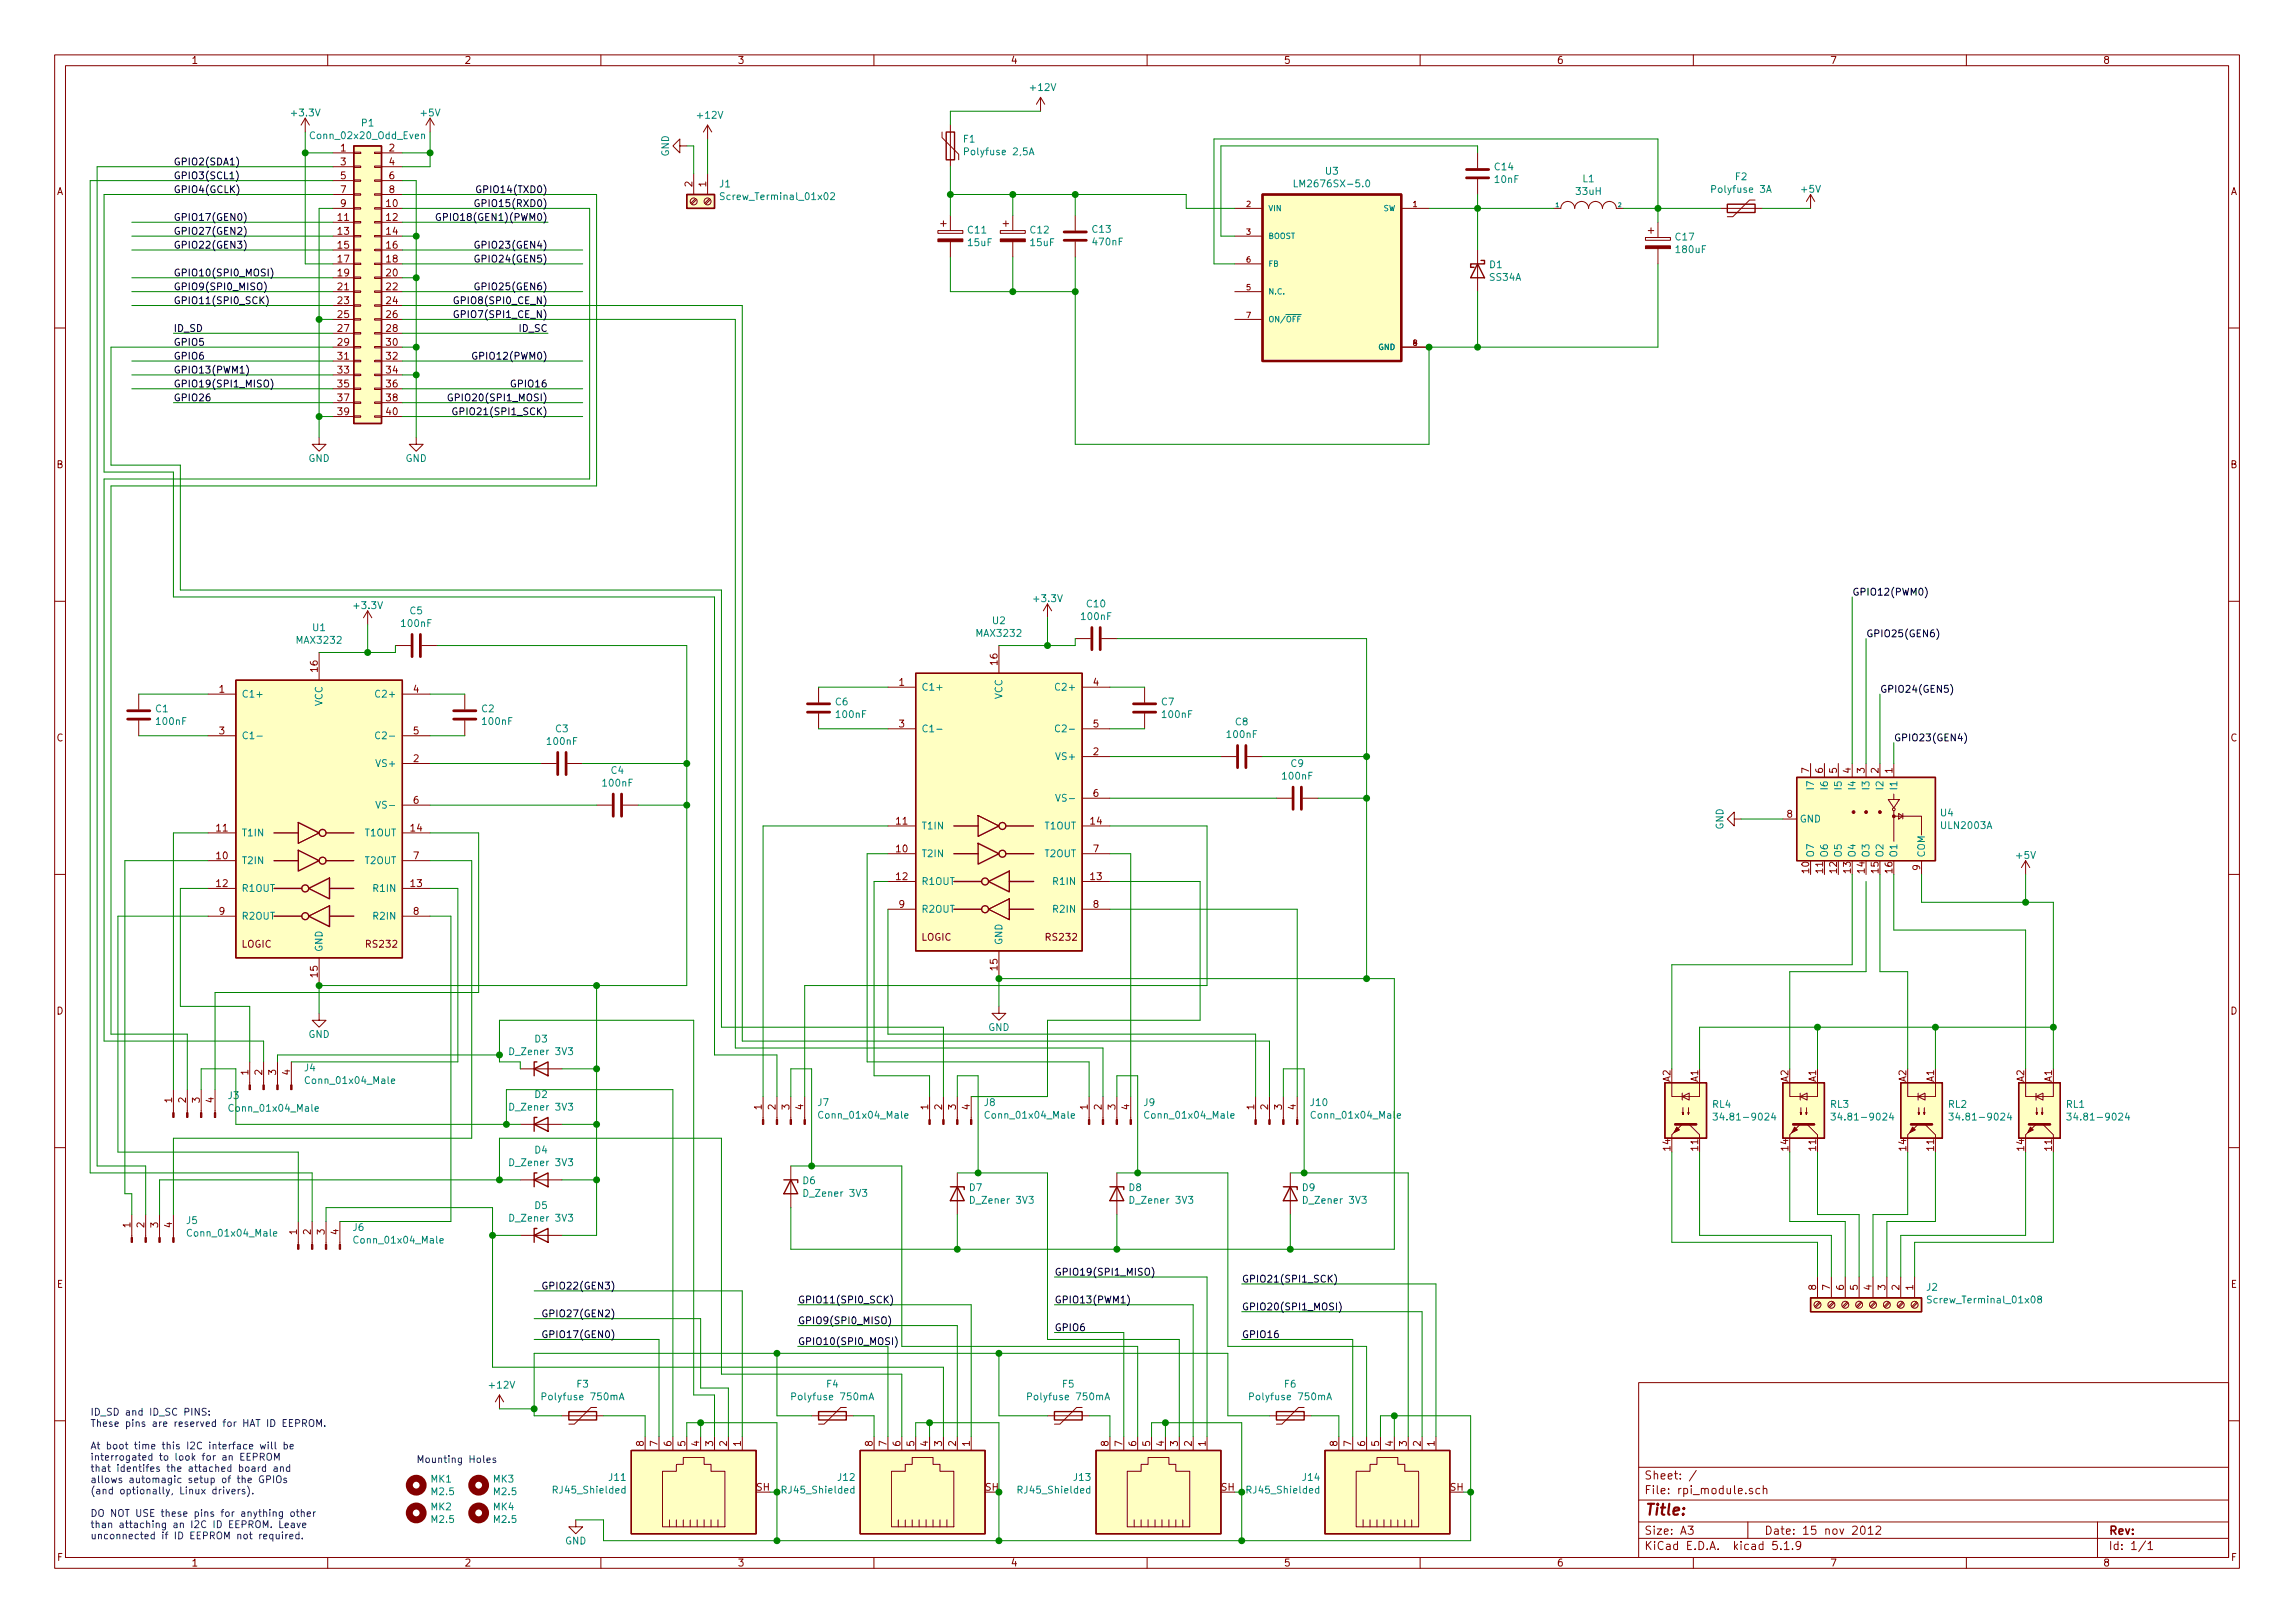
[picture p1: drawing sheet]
<svg xmlns="http://www.w3.org/2000/svg" width="420mm" height="297mm" viewBox="0 0 420 297" stroke-linecap="round" stroke-linejoin="round" font-family="sans-serif">
<defs><g id="words">
<text font-size="2.8" fill="#840000" x="301" y="277.3">Title:</text>
<g font-size="2.1" fill="#840000">
<text x="301" y="273.5">File: rpi_module.sch</text>
<text x="301" y="270.8">Sheet: /</text>
<text x="301" y="280.9">Size: A3</text>
<text x="323" y="280.9">Date: 15 nov 2012</text>
<text x="386" y="280.9">Rev:</text>
<text x="301" y="283.7">KiCad E.D.A. kicad 5.1.9</text>
<text x="386" y="283.7">Id: 1/1</text>
</g>
<g font-size="1.8" fill="#840000">
<text x="35" y="11.7">1</text>
<text x="85" y="11.7">2</text>
<text x="135" y="11.7">3</text>
<text x="185" y="11.7">4</text>
<text x="235" y="11.7">5</text>
<text x="285" y="11.7">6</text>
<text x="335" y="11.7">7</text>
<text x="385" y="11.7">8</text>
<text x="62.4" y="27.7">1</text>
<text x="71.3" y="27.7">2</text>
<text x="10.4" y="35.7">A</text>
<text x="62.4" y="30.3">3</text>
<text x="62.4" y="32.8">5</text>
<text x="62.4" y="35.3">7</text>
<text x="71.3" y="30.3">4</text>
<text x="71.3" y="32.8">6</text>
<text x="71.3" y="35.3">8</text>
<text x="126.7" y="34.2" transform="rotate(-90 126.7 34.2)">2</text>
<text x="129.3" y="34.2" transform="rotate(-90 129.3 34.2)">1</text>
<text x="408.4" y="35.7">A</text>
<text x="61.9" y="40.4">11</text>
<text x="62.4" y="37.9">9</text>
<text x="70.8" y="37.9">10</text>
<text x="70.8" y="40.4">12</text>
<text x="61.9" y="43">13</text>
<text x="61.9" y="45.5">15</text>
<text x="70.8" y="43">14</text>
<text x="70.8" y="45.5">16</text>
<text x="61.9" y="48">17</text>
<text x="61.9" y="50.6">19</text>
<text x="61.9" y="53.1">21</text>
<text x="70.8" y="48">18</text>
<text x="70.8" y="50.6">20</text>
<text x="70.8" y="53.1">22</text>
<text x="61.9" y="55.7">23</text>
<text x="61.9" y="58.2">25</text>
<text x="70.8" y="55.7">24</text>
<text x="70.8" y="58.2">26</text>
<text x="61.9" y="60.7">27</text>
<text x="61.9" y="63.3">29</text>
<text x="61.9" y="65.8">31</text>
<text x="70.8" y="60.7">28</text>
<text x="70.8" y="63.3">30</text>
<text x="70.8" y="65.8">32</text>
<text x="61.9" y="68.4">33</text>
<text x="61.9" y="70.9">35</text>
<text x="70.8" y="68.4">34</text>
<text x="70.8" y="70.9">36</text>
<text x="61.9" y="73.4">37</text>
<text x="61.9" y="76">39</text>
<text x="70.8" y="73.4">38</text>
<text x="70.8" y="76">40</text>
<text x="10.4" y="85.7">B</text>
<text x="408.4" y="85.7">B</text>
<text x="58.2" y="122.9" transform="rotate(-90 58.2 122.9)">16</text>
<text x="164.6" y="125.5">1</text>
<text x="182.6" y="121.7" transform="rotate(-90 182.6 121.7)">16</text>
<text x="200.2" y="125.5">4</text>
<text x="40.2" y="126.8">1</text>
<text x="75.7" y="126.8">4</text>
<text x="10.4" y="135.7">C</text>
<text x="40.2" y="134.4">3</text>
<text x="75.7" y="134.4">5</text>
<text x="164.6" y="133.1">3</text>
<text x="200.2" y="133.1">5</text>
<text x="408.4" y="135.7">C</text>
<text x="75.7" y="139.5">2</text>
<text x="200.2" y="138.2">2</text>
<text x="331.2" y="141.5" transform="rotate(-90 331.2 141.5)">7</text>
<text x="333.8" y="141.5" transform="rotate(-90 333.8 141.5)">6</text>
<text x="336.3" y="141.5" transform="rotate(-90 336.3 141.5)">5</text>
<text x="338.8" y="141.5" transform="rotate(-90 338.8 141.5)">4</text>
<text x="341.4" y="141.5" transform="rotate(-90 341.4 141.5)">3</text>
<text x="343.9" y="141.5" transform="rotate(-90 343.9 141.5)">2</text>
<text x="346.5" y="141.5" transform="rotate(-90 346.5 141.5)">1</text>
<text x="75.7" y="147.1">6</text>
<text x="200.2" y="145.8">6</text>
<text x="327.2" y="149.6">8</text>
<text x="39.7" y="152.2">11</text>
<text x="75.2" y="152.2">14</text>
<text x="164.1" y="156">10</text>
<text x="164.1" y="150.9">11</text>
<text x="199.7" y="150.9">14</text>
<text x="200.2" y="156">7</text>
<text x="39.7" y="157.3">10</text>
<text x="75.7" y="157.3">7</text>
<text x="164.1" y="161.1">12</text>
<text x="199.7" y="161.1">13</text>
<text x="331.2" y="159.8" transform="rotate(-90 331.2 159.8)">10</text>
<text x="333.8" y="159.8" transform="rotate(-90 333.8 159.8)">11</text>
<text x="336.3" y="159.8" transform="rotate(-90 336.3 159.8)">12</text>
<text x="338.8" y="159.8" transform="rotate(-90 338.8 159.8)">13</text>
<text x="341.4" y="159.8" transform="rotate(-90 341.4 159.8)">14</text>
<text x="343.9" y="159.8" transform="rotate(-90 343.9 159.8)">15</text>
<text x="346.5" y="159.8" transform="rotate(-90 346.5 159.8)">16</text>
<text x="351.5" y="159.3" transform="rotate(-90 351.5 159.3)">9</text>
<text x="39.7" y="162.3">12</text>
<text x="40.2" y="167.4">9</text>
<text x="75.2" y="162.3">13</text>
<text x="75.7" y="167.4">8</text>
<text x="164.6" y="166.2">9</text>
<text x="200.2" y="166.2">8</text>
<text x="44.2" y="173.4">LOGIC</text>
<text x="67.2" y="173.4">RS232</text>
<text x="168.7" y="172.2">LOGIC</text>
<text x="191.6" y="172.2">RS232</text>
<text x="58.2" y="178.8" transform="rotate(-90 58.2 178.8)">15</text>
<text x="182.6" y="177.5" transform="rotate(-90 182.6 177.5)">15</text>
<text x="10.4" y="185.7">D</text>
<text x="408.4" y="185.7">D</text>
<text x="45.5" y="196.7" transform="rotate(-90 45.5 196.7)">1</text>
<text x="48" y="196.7" transform="rotate(-90 48 196.7)">2</text>
<text x="50.5" y="196.7" transform="rotate(-90 50.5 196.7)">3</text>
<text x="53.1" y="196.7" transform="rotate(-90 53.1 196.7)">4</text>
<text x="31.5" y="201.8" transform="rotate(-90 31.5 201.8)">1</text>
<text x="34" y="201.8" transform="rotate(-90 34 201.8)">2</text>
<text x="36.6" y="201.8" transform="rotate(-90 36.6 201.8)">3</text>
<text x="39.1" y="201.8" transform="rotate(-90 39.1 201.8)">4</text>
<text x="139.4" y="203.1" transform="rotate(-90 139.4 203.1)">1</text>
<text x="142" y="203.1" transform="rotate(-90 142 203.1)">2</text>
<text x="144.5" y="203.1" transform="rotate(-90 144.5 203.1)">3</text>
<text x="147.1" y="203.1" transform="rotate(-90 147.1 203.1)">4</text>
<text x="169.9" y="203.1" transform="rotate(-90 169.9 203.1)">1</text>
<text x="172.5" y="203.1" transform="rotate(-90 172.5 203.1)">2</text>
<text x="175" y="203.1" transform="rotate(-90 175 203.1)">3</text>
<text x="177.5" y="203.1" transform="rotate(-90 177.5 203.1)">4</text>
<text x="199.1" y="203.1" transform="rotate(-90 199.1 203.1)">1</text>
<text x="201.7" y="203.1" transform="rotate(-90 201.7 203.1)">2</text>
<text x="204.2" y="203.1" transform="rotate(-90 204.2 203.1)">3</text>
<text x="206.8" y="203.1" transform="rotate(-90 206.8 203.1)">4</text>
<text x="229.6" y="203.1" transform="rotate(-90 229.6 203.1)">1</text>
<text x="232.2" y="203.1" transform="rotate(-90 232.2 203.1)">2</text>
<text x="234.7" y="203.1" transform="rotate(-90 234.7 203.1)">3</text>
<text x="237.2" y="203.1" transform="rotate(-90 237.2 203.1)">4</text>
<text x="305.8" y="198" transform="rotate(-90 305.8 198)">A2</text>
<text x="310.9" y="198" transform="rotate(-90 310.9 198)">A1</text>
<text x="327.4" y="198" transform="rotate(-90 327.4 198)">A2</text>
<text x="332.5" y="198" transform="rotate(-90 332.5 198)">A1</text>
<text x="349" y="198" transform="rotate(-90 349 198)">A2</text>
<text x="354.1" y="198" transform="rotate(-90 354.1 198)">A1</text>
<text x="370.6" y="198" transform="rotate(-90 370.6 198)">A2</text>
<text x="375.7" y="198" transform="rotate(-90 375.7 198)">A1</text>
<text x="305.8" y="210.6" transform="rotate(-90 305.8 210.6)">14</text>
<text x="310.9" y="210.6" transform="rotate(-90 310.9 210.6)">11</text>
<text x="327.4" y="210.6" transform="rotate(-90 327.4 210.6)">14</text>
<text x="332.5" y="210.6" transform="rotate(-90 332.5 210.6)">11</text>
<text x="349" y="210.6" transform="rotate(-90 349 210.6)">14</text>
<text x="354.1" y="210.6" transform="rotate(-90 354.1 210.6)">11</text>
<text x="370.6" y="210.6" transform="rotate(-90 370.6 210.6)">14</text>
<text x="375.7" y="210.6" transform="rotate(-90 375.7 210.6)">11</text>
<text x="23.9" y="224.7" transform="rotate(-90 23.9 224.7)">1</text>
<text x="26.4" y="224.7" transform="rotate(-90 26.4 224.7)">2</text>
<text x="29" y="224.7" transform="rotate(-90 29 224.7)">3</text>
<text x="31.5" y="224.7" transform="rotate(-90 31.5 224.7)">4</text>
<text x="54.4" y="225.9" transform="rotate(-90 54.4 225.9)">1</text>
<text x="56.9" y="225.9" transform="rotate(-90 56.9 225.9)">2</text>
<text x="59.4" y="225.9" transform="rotate(-90 59.4 225.9)">3</text>
<text x="62" y="225.9" transform="rotate(-90 62 225.9)">4</text>
<text x="10.4" y="235.7">E</text>
<text x="332.5" y="236.1" transform="rotate(-90 332.5 236.1)">8</text>
<text x="335" y="236.1" transform="rotate(-90 335 236.1)">7</text>
<text x="337.6" y="236.1" transform="rotate(-90 337.6 236.1)">6</text>
<text x="340.1" y="236.1" transform="rotate(-90 340.1 236.1)">5</text>
<text x="342.6" y="236.1" transform="rotate(-90 342.6 236.1)">4</text>
<text x="345.2" y="236.1" transform="rotate(-90 345.2 236.1)">3</text>
<text x="347.7" y="236.1" transform="rotate(-90 347.7 236.1)">2</text>
<text x="350.3" y="236.1" transform="rotate(-90 350.3 236.1)">1</text>
<text x="408.4" y="235.7">E</text>
<text x="117.9" y="264.7" transform="rotate(-90 117.9 264.7)">8</text>
<text x="120.4" y="264.7" transform="rotate(-90 120.4 264.7)">7</text>
<text x="122.9" y="264.7" transform="rotate(-90 122.9 264.7)">6</text>
<text x="125.5" y="264.7" transform="rotate(-90 125.5 264.7)">5</text>
<text x="128" y="264.7" transform="rotate(-90 128 264.7)">4</text>
<text x="130.6" y="264.7" transform="rotate(-90 130.6 264.7)">3</text>
<text x="133.1" y="264.7" transform="rotate(-90 133.1 264.7)">2</text>
<text x="135.6" y="264.7" transform="rotate(-90 135.6 264.7)">1</text>
<text x="159.8" y="264.7" transform="rotate(-90 159.8 264.7)">8</text>
<text x="162.3" y="264.7" transform="rotate(-90 162.3 264.7)">7</text>
<text x="164.8" y="264.7" transform="rotate(-90 164.8 264.7)">6</text>
<text x="167.4" y="264.7" transform="rotate(-90 167.4 264.7)">5</text>
<text x="169.9" y="264.7" transform="rotate(-90 169.9 264.7)">4</text>
<text x="172.5" y="264.7" transform="rotate(-90 172.5 264.7)">3</text>
<text x="175" y="264.7" transform="rotate(-90 175 264.7)">2</text>
<text x="177.5" y="264.7" transform="rotate(-90 177.5 264.7)">1</text>
<text x="202.9" y="264.7" transform="rotate(-90 202.9 264.7)">8</text>
<text x="205.5" y="264.7" transform="rotate(-90 205.5 264.7)">7</text>
<text x="208" y="264.7" transform="rotate(-90 208 264.7)">6</text>
<text x="210.6" y="264.7" transform="rotate(-90 210.6 264.7)">5</text>
<text x="213.1" y="264.7" transform="rotate(-90 213.1 264.7)">4</text>
<text x="215.6" y="264.7" transform="rotate(-90 215.6 264.7)">3</text>
<text x="218.2" y="264.7" transform="rotate(-90 218.2 264.7)">2</text>
<text x="220.7" y="264.7" transform="rotate(-90 220.7 264.7)">1</text>
<text x="244.9" y="264.7" transform="rotate(-90 244.9 264.7)">8</text>
<text x="247.4" y="264.7" transform="rotate(-90 247.4 264.7)">7</text>
<text x="249.9" y="264.7" transform="rotate(-90 249.9 264.7)">6</text>
<text x="252.5" y="264.7" transform="rotate(-90 252.5 264.7)">5</text>
<text x="255" y="264.7" transform="rotate(-90 255 264.7)">4</text>
<text x="257.6" y="264.7" transform="rotate(-90 257.6 264.7)">3</text>
<text x="260.1" y="264.7" transform="rotate(-90 260.1 264.7)">2</text>
<text x="262.6" y="264.7" transform="rotate(-90 262.6 264.7)">1</text>
<text x="138.5" y="272.8">SH</text>
<text x="180.4" y="272.8">SH</text>
<text x="223.6" y="272.8">SH</text>
<text x="265.5" y="272.8">SH</text>
<text x="10.5" y="285.7">F</text>
<text x="35" y="286.7">1</text>
<text x="85" y="286.7">2</text>
<text x="135" y="286.7">3</text>
<text x="185" y="286.7">4</text>
<text x="235" y="286.7">5</text>
<text x="285" y="286.7">6</text>
<text x="335" y="286.7">7</text>
<text x="385" y="286.7">8</text>
<text x="408.5" y="285.7">F</text>
</g>
<g font-size="1.8" fill="#008484">
<text x="188.8" y="16.6">+12V</text>
<text x="53.5" y="21.3">+3.3V</text>
<text x="66.2" y="23.2">P1</text>
<text x="77.1" y="21.3">+5V</text>
<text x="127.8" y="21.7">+12V</text>
<text x="57.3" y="25.5">Conn_02x20_Odd_Even</text>
<text x="122.5" y="28.7" transform="rotate(-90 122.5 28.7)">GND</text>
<text x="176.4" y="26.1">F1</text>
<text x="177.1" y="28.4">Polyfuse 2,5A</text>
<text x="131.8" y="34.3">J1</text>
<text x="237.9" y="34.3">LM2676SX-5.0</text>
<text x="242.7" y="32">U3</text>
<text x="273.7" y="31.2">C14</text>
<text x="273.8" y="33.5">10nF</text>
<text x="288.7" y="35.7">33uH</text>
<text x="289.8" y="33.4">L1</text>
<text x="313.7" y="35.3">Polyfuse 3A</text>
<text x="317.8" y="33">F2</text>
<text x="329.9" y="35.3">+5V</text>
<text x="132.6" y="36.6">Screw_Terminal_01x02</text>
<text x="177.3" y="42.7">C11</text>
<text x="177.3" y="45">15uF</text>
<text x="188.7" y="42.7">C12</text>
<text x="188.7" y="45">15uF</text>
<text x="200.1" y="42.6">C13</text>
<text x="200.2" y="44.9">470nF</text>
<text x="306.8" y="44">C17</text>
<text x="307" y="46.3">180uF</text>
<text x="272.7" y="49.1">D1</text>
<text x="272.8" y="51.4">SS34A</text>
<text x="56.5" y="84.5">GND</text>
<text x="74.2" y="84.5">GND</text>
<text x="65" y="111.5">+3.3V</text>
<text x="75.1" y="112.4">C5</text>
<text x="189.4" y="110.2">+3.3V</text>
<text x="198.1" y="113.5">100nF</text>
<text x="199" y="111.2">C10</text>
<text x="54.5" y="117.8">MAX3232</text>
<text x="57.3" y="115.5">U1</text>
<text x="73.7" y="114.7">100nF</text>
<text x="178.9" y="116.5">MAX3232</text>
<text x="181.8" y="114.2">U2</text>
<text x="28.5" y="130.4">C1</text>
<text x="44.2" y="127.7">C1+</text>
<text x="59.1" y="129.2" transform="rotate(-90 59.1 129.2)">VCC</text>
<text x="69.3" y="127.7">C2+</text>
<text x="88.2" y="130.4">C2</text>
<text x="153" y="129.1">C6</text>
<text x="153.2" y="131.4">100nF</text>
<text x="168.7" y="126.4">C1+</text>
<text x="183.5" y="128" transform="rotate(-90 183.5 128)">VCC</text>
<text x="193.8" y="126.4">C2+</text>
<text x="212.7" y="129.1">C7</text>
<text x="212.9" y="131.4">100nF</text>
<text x="28.8" y="132.7">100nF</text>
<text x="44.2" y="135.3">C1-</text>
<text x="69.8" y="135.3">C2-</text>
<text x="88.5" y="132.7">100nF</text>
<text x="100.3" y="136.3">100nF</text>
<text x="101.8" y="134">C3</text>
<text x="168.7" y="134">C1-</text>
<text x="194.3" y="134">C2-</text>
<text x="224.8" y="135.1">100nF</text>
<text x="226.2" y="132.8">C8</text>
<text x="69.2" y="140.4">VS+</text>
<text x="110.5" y="144">100nF</text>
<text x="111.9" y="141.6">C4</text>
<text x="193.7" y="139.1">VS+</text>
<text x="234.9" y="142.7">100nF</text>
<text x="236.4" y="140.4">C9</text>
<text x="69.7" y="148">VS-</text>
<text x="194.2" y="146.7">VS-</text>
<text x="332.1" y="144.3" transform="rotate(-90 332.1 144.3)">I7</text>
<text x="334.6" y="144.3" transform="rotate(-90 334.6 144.3)">I6</text>
<text x="337.2" y="144.3" transform="rotate(-90 337.2 144.3)">I5</text>
<text x="339.7" y="144.3" transform="rotate(-90 339.7 144.3)">I4</text>
<text x="342.3" y="144.3" transform="rotate(-90 342.3 144.3)">I3</text>
<text x="344.8" y="144.3" transform="rotate(-90 344.8 144.3)">I2</text>
<text x="347.3" y="144.3" transform="rotate(-90 347.3 144.3)">I1</text>
<text x="355.3" y="149.4">U4</text>
<text x="44.2" y="153.1">T1IN</text>
<text x="66.9" y="153.1">T1OUT</text>
<text x="168.7" y="151.8">T1IN</text>
<text x="191.3" y="151.8">T1OUT</text>
<text x="315.5" y="151.9" transform="rotate(-90 315.5 151.9)">GND</text>
<text x="329.4" y="150.5">GND</text>
<text x="355.5" y="151.7">ULN2003A</text>
<text x="44.2" y="158.2">T2IN</text>
<text x="66.9" y="158.2">T2OUT</text>
<text x="168.7" y="156.9">T2IN</text>
<text x="168.7" y="162">R1OUT</text>
<text x="191.3" y="156.9">T2OUT</text>
<text x="193.1" y="162">R1IN</text>
<text x="332.1" y="157" transform="rotate(-90 332.1 157)">O7</text>
<text x="334.6" y="157" transform="rotate(-90 334.6 157)">O6</text>
<text x="337.2" y="157" transform="rotate(-90 337.2 157)">O5</text>
<text x="339.7" y="157" transform="rotate(-90 339.7 157)">O4</text>
<text x="342.3" y="157" transform="rotate(-90 342.3 157)">O3</text>
<text x="344.8" y="157" transform="rotate(-90 344.8 157)">O2</text>
<text x="347.3" y="157" transform="rotate(-90 347.3 157)">O1</text>
<text x="352.4" y="157" transform="rotate(-90 352.4 157)">COM</text>
<text x="369.2" y="157.2">+5V</text>
<text x="44.2" y="163.2">R1OUT</text>
<text x="68.6" y="163.2">R1IN</text>
<text x="168.7" y="167">R2OUT</text>
<text x="193.1" y="167">R2IN</text>
<text x="44.2" y="168.3">R2OUT</text>
<text x="68.6" y="168.3">R2IN</text>
<text x="183.5" y="173" transform="rotate(-90 183.5 173)">GND</text>
<text x="59.1" y="174.3" transform="rotate(-90 59.1 174.3)">GND</text>
<text x="56.5" y="190">GND</text>
<text x="97.9" y="190.8">D3</text>
<text x="180.9" y="188.7">GND</text>
<text x="55.8" y="196.1">J4</text>
<text x="93.7" y="193.1">D_Zener 3V3</text>
<text x="41.8" y="201.2">J3</text>
<text x="42.4" y="203.5">Conn_01x04_Male</text>
<text x="56.4" y="198.4">Conn_01x04_Male</text>
<text x="93.7" y="203.3">D_Zener 3V3</text>
<text x="97.9" y="201">D2</text>
<text x="149.8" y="202.4">J7</text>
<text x="180.2" y="202.4">J8</text>
<text x="209.4" y="202.4">J9</text>
<text x="240" y="202.4">J10</text>
<text x="313.5" y="202.8">RL4</text>
<text x="335.1" y="202.8">RL3</text>
<text x="356.7" y="202.8">RL2</text>
<text x="378.3" y="202.8">RL1</text>
<text x="150.4" y="204.7">Conn_01x04_Male</text>
<text x="180.9" y="204.7">Conn_01x04_Male</text>
<text x="210.1" y="204.7">Conn_01x04_Male</text>
<text x="240.6" y="204.7">Conn_01x04_Male</text>
<text x="314.9" y="205.1">34.81-9024</text>
<text x="336.5" y="205.1">34.81-9024</text>
<text x="358.1" y="205.1">34.81-9024</text>
<text x="379.7" y="205.1">34.81-9024</text>
<text x="93.7" y="213.4">D_Zener 3V3</text>
<text x="97.9" y="211.1">D4</text>
<text x="97.9" y="221.3">D5</text>
<text x="147" y="216.7">D6</text>
<text x="147.5" y="219">D_Zener 3V3</text>
<text x="177.5" y="218">D7</text>
<text x="178" y="220.3">D_Zener 3V3</text>
<text x="206.7" y="218">D8</text>
<text x="207.2" y="220.3">D_Zener 3V3</text>
<text x="238.5" y="218">D9</text>
<text x="239" y="220.3">D_Zener 3V3</text>
<text x="34.2" y="224">J5</text>
<text x="34.8" y="226.3">Conn_01x04_Male</text>
<text x="64.7" y="225.3">J6</text>
<text x="65.3" y="227.6">Conn_01x04_Male</text>
<text x="93.7" y="223.6">D_Zener 3V3</text>
<text x="352.8" y="236.2">J2</text>
<text x="353.6" y="238.5">Screw_Terminal_01x08</text>
<text x="89.7" y="254.1">+12V</text>
<text x="99.8" y="256.3">Polyfuse 750mA</text>
<text x="105.7" y="254">F3</text>
<text x="145.5" y="256.3">Polyfuse 750mA</text>
<text x="151.4" y="254">F4</text>
<text x="188.7" y="256.3">Polyfuse 750mA</text>
<text x="194.6" y="254">F5</text>
<text x="229.4" y="256.3">Polyfuse 750mA</text>
<text x="235.2" y="254">F6</text>
<text x="78.9" y="271.3">MK1</text>
<text x="79.1" y="273.6">M2.5</text>
<text x="90.3" y="271.3">MK3</text>
<text x="90.5" y="273.6">M2.5</text>
<text x="101.6" y="273.3">RJ45_Shielded</text>
<text x="111.6" y="271">J11</text>
<text x="143.5" y="273.3">RJ45_Shielded</text>
<text x="153.5" y="271">J12</text>
<text x="186.7" y="273.3">RJ45_Shielded</text>
<text x="196.6" y="271">J13</text>
<text x="228.6" y="273.3">RJ45_Shielded</text>
<text x="238.6" y="271">J14</text>
<text x="78.9" y="276.4">MK2</text>
<text x="79.1" y="278.7">M2.5</text>
<text x="90.3" y="276.4">MK4</text>
<text x="90.5" y="278.7">M2.5</text>
<text x="103.5" y="282.7">GND</text>
</g>
<g font-size="1.8">
<text x="31.7" y="30.3">GPIO2(SDA1)</text>
<text x="31.7" y="32.8">GPIO3(SCL1)</text>
<text x="31.7" y="35.3">GPIO4(GCLK)</text>
<text x="88.2" y="35.3">GPIO14(TXD0)</text>
<text x="31.7" y="40.4">GPIO17(GEN0)</text>
<text x="81.5" y="40.4">GPIO18(GEN1)(PWM0)</text>
<text x="88" y="37.9">GPIO15(RXD0)</text>
<text x="31.7" y="45.5">GPIO22(GEN3)</text>
<text x="31.7" y="43">GPIO27(GEN2)</text>
<text x="87.9" y="45.5">GPIO23(GEN4)</text>
<text x="31.7" y="50.6">GPIO10(SPI0_MOSI)</text>
<text x="31.7" y="53.1">GPIO9(SPI0_MISO)</text>
<text x="87.9" y="48">GPIO24(GEN5)</text>
<text x="87.9" y="53.1">GPIO25(GEN6)</text>
<text x="31.7" y="55.7">GPIO11(SPI0_SCK)</text>
<text x="84.2" y="55.7">GPIO8(SPI0_CE_N)</text>
<text x="84.2" y="58.2">GPIO7(SPI1_CE_N)</text>
<text x="31.7" y="60.7">ID_SD</text>
<text x="31.7" y="63.3">GPIO5</text>
<text x="31.7" y="65.8">GPIO6</text>
<text x="87.5" y="65.8">GPIO12(PWM0)</text>
<text x="95.1" y="60.7">ID_SC</text>
<text x="31.7" y="68.4">GPIO13(PWM1)</text>
<text x="31.7" y="70.9">GPIO19(SPI1_MISO)</text>
<text x="93.9" y="70.9">GPIO16</text>
<text x="31.7" y="73.4">GPIO26</text>
<text x="83.4" y="73.4">GPIO20(SPI1_MOSI)</text>
<text x="84.2" y="76">GPIO21(SPI1_SCK)</text>
<text x="339.1" y="109">GPIO12(PWM0)</text>
<text x="341.6" y="116.6">GPIO25(GEN6)</text>
<text x="344.2" y="126.8">GPIO24(GEN5)</text>
<text x="346.7" y="135.7">GPIO23(GEN4)</text>
<text x="193" y="233.5">GPIO19(SPI1_MISO)</text>
<text x="99.1" y="236">GPIO22(GEN3)</text>
<text x="146" y="238.5">GPIO11(SPI0_SCK)</text>
<text x="193" y="238.5">GPIO13(PWM1)</text>
<text x="227.3" y="239.8">GPIO20(SPI1_MOSI)</text>
<text x="227.3" y="234.7">GPIO21(SPI1_SCK)</text>
<text x="99.1" y="244.9">GPIO17(GEN0)</text>
<text x="99.1" y="241.1">GPIO27(GEN2)</text>
<text x="146" y="242.4">GPIO9(SPI0_MISO)</text>
<text x="193" y="243.6">GPIO6</text>
<text x="227.3" y="244.9">GPIO16</text>
<text x="146" y="246.2">GPIO10(SPI0_MOSI)</text>
</g>
<g font-size="1.8" fill="#0000c2">
<text x="16.5" y="259.1">ID_SD and ID_SC PINS:</text>
<text x="16.5" y="261.1">These pins are reserved for HAT ID EEPROM.</text>
<text x="16.5" y="265.3">At boot time this I2C interface will be</text>
<text x="16.5" y="267.3">interrogated to look for an EEPROM</text>
<text x="16.5" y="269.4">that identifes the attached board and</text>
<text x="76.2" y="267.8">Mounting Holes</text>
<text x="16.5" y="271.4">allows automagic setup of the GPIOs</text>
<text x="16.5" y="273.5">(and optionally, Linux drivers).</text>
<text x="16.5" y="277.6">DO NOT USE these pins for anything other</text>
<text x="16.5" y="279.7">than attaching an I2C ID EEPROM. Leave</text>
<text x="16.5" y="281.7">unconnected if ID EEPROM not required.</text>
</g>
<g font-size="1.4" fill="#840000">
<text x="228.2" y="37.9">2</text>
<text x="258.7" y="37.9">1</text>
<text x="228.2" y="43">3</text>
<text x="228.2" y="53.1">5</text>
<text x="228.2" y="48">6</text>
<text x="228.2" y="58.2">7</text>
<text x="258.7" y="63.3">8</text>
</g>
<g font-size="1.4" fill="#008484">
<text x="232.2" y="38.6">VIN</text>
<text x="253.2" y="38.6">SW</text>
<text x="232.2" y="43.7">BOOST</text>
<text x="232.2" y="53.9">N.C.</text>
<text x="232.2" y="48.8">FB</text>
<text x="232.2" y="59">ON/OFF</text>
<text x="252.4" y="64">GND</text>
</g>
<g font-size="1.1" fill="#008484">
<text x="284.8" y="37.9">1</text>
<text x="296.3" y="37.9">2</text>
</g>
</g></defs>
<g fill="none" stroke="#840000" stroke-width=".18">
<path d="M10 10h400v277h-400zM12 12h396v273.1h-396zM60 10v2M110 10v2M160 10v2M190.5 17.8l-.8 1.3M190.5 17.8v2.6M190.5 17.8l.8 1.3M210 10v2M260 10v2M310 10v2M360 10v2"/>
<path d="M55.9 21.6l-.8 1.3M55.9 21.6v2.6M55.9 21.6l.7 1.3M61 28h3.8M61 38.1h3.8M61 30.5h3.8M61 33.1h3.8M61 35.6h3.8M64.8 38h1.2v.3h-1.2zM64.8 35.5h1.2v.2h-1.2zM64.8 32.9h1.2v.3h-1.2zM64.8 30.4h1.2v.2h-1.2z"/>
<path d="M64.8 27.8h1.2v.3h-1.2zM68.6 38h1.2v.3h-1.2zM68.6 35.5h1.2v.2h-1.2zM68.6 32.9h1.2v.3h-1.2zM68.6 30.4h1.2v.2h-1.2zM68.6 27.8h1.2v.3h-1.2zM69.8 28h3.9M69.8 38.1h3.9M69.8 30.5h3.9M69.8 33.1h3.9M69.8 35.6h3.9M78.7 21.6l-.7 1.3"/>
<path d="M78.7 21.6v2.6M78.7 21.6l.8 1.3M124.5 26.7v-1.3l-1.3 1.3 1.3 1.3v-1.3h1.2M127 31.8v3.8M127.3 36.3l-.8 .9M127.5 36.5l-.8 .9M129.5 22.9v2.5M129.5 31.8v3.8M129.5 22.9l-.7 1.3M129.5 22.9l.8 1.3M129.9 36.3l-.9 .9M130 36.5l-.8 .9"/>
<path d="M172.5 24.2v1l3 3v1M174 22.9v7.6M174 39.4v2.8M185.4 39.4v2.8M196.8 39.4v2.8M226.1 38.1h5M256.5 38.1h5.1M270.5 28v2.8M270.5 32.8v2.8M284.5 38.1h1.2a1.27 1.27 0 0 1 1.3-1.2 1.27 1.27 0 0 1 1.3 1.2 1.27 1.27 0 0 1 1.3-1.2 1.27 1.27 0 0 1 1.2 1.2 1.27 1.27 0 0 1 1.3-1.2 1.27 1.27 0 0 1 1.3 1.2 1.27 1.27 0 0 1 1.2-1.2 1.27 1.27 0 0 1 1.3 1.2h1.3M315 38.1h7.6M321.3 36.6h-1l-3.1 3.1h-1"/>
<path d="M331.5 35.6l-.8 1.3M331.5 35.6v2.5M331.5 35.6l.7 1.3M61 40.7h3.8M61 43.2h3.8M61 45.8h3.8M61 48.3h3.8M61 50.8h3.8M61 53.4h3.8M61 55.9h3.8M61 58.5h3.8M64.8 55.8h1.2v.2h-1.2z"/>
<path d="M64.8 58.3h1.2v.3h-1.2zM64.8 53.2h1.2v.3h-1.2zM64.8 48.2h1.2v.2h-1.2zM64.8 45.6h1.2v.3h-1.2zM64.8 43.1h1.2v.2h-1.2zM64.8 40.5h1.2v.3h-1.2zM64.8 50.7h1.2v.3h-1.2zM68.6 55.8h1.2v.2h-1.2zM68.6 58.3h1.2v.3h-1.2zM68.6 53.2h1.2v.3h-1.2zM68.6 48.2h1.2v.2h-1.2zM68.6 45.6h1.2v.3h-1.2z"/>
<path d="M68.6 43.1h1.2v.2h-1.2zM68.6 40.5h1.2v.3h-1.2zM68.6 50.7h1.2v.3h-1.2zM69.8 40.7h3.9M69.8 43.2h3.9M69.8 45.8h3.9M69.8 48.3h3.9M69.8 50.8h3.9M69.8 53.4h3.9M69.8 55.9h3.9M69.8 58.5h3.9M171.7 42.2h4.6v.5h-4.6z"/>
<path d="M172.2 40.9h1M172.7 40.4v1M174 44.2v2.8M183.1 42.2h4.6v.5h-4.6zM183.6 40.9h1.1M184.1 40.4v1M185.4 44.2v2.8M196.8 44.2v2.8M226.1 43.2h5M226.1 48.3h5M226.1 53.4h5M226.1 58.5h5"/>
<path d="M270.5 45.8v7.6M301.2 43.5h4.6v.5h-4.6zM301.8 42.2h1M302.3 41.7v1M303.5 40.7v2.8M303.5 45.5v2.8M10 60h2M61 61h3.8M61 63.5h3.8M61 66.1h3.8M61 68.6h3.8M61 71.2h3.8"/>
<path d="M61 73.7h3.8M61 76.2h3.8M64.8 60.9h1.2v.2h-1.2zM64.8 63.4h1.2v.3h-1.2zM64.8 65.9h1.2v.3h-1.2zM64.8 68.5h1.2v.2h-1.2zM64.8 71h1.2v.3h-1.2zM64.8 73.6h1.2v.2h-1.2zM64.8 76.1h1.2v.3h-1.2zM68.6 60.9h1.2v.2h-1.2zM68.6 63.4h1.2v.3h-1.2zM68.6 65.9h1.2v.3h-1.2z"/>
<path d="M68.6 68.5h1.2v.2h-1.2zM68.6 71h1.2v.3h-1.2zM68.6 73.6h1.2v.2h-1.2zM68.6 76.1h1.2v.3h-1.2zM69.8 61h3.9M69.8 63.5h3.9M69.8 66.1h3.9M69.8 68.6h3.9M69.8 71.2h3.9M69.8 73.7h3.9M69.8 76.2h3.9M256.5 63.5h5.1"/>
<path d="M408 60h2M58.4 80v1.3h1.3l-1.3 1.3-1.3-1.3h1.3M76.2 80v1.3h1.3l-1.3 1.3-1.3-1.3h1.3M10 110h2M58.4 119.4v5.1M67.3 111.8l-.8 1.3M67.3 111.8v2.5M67.3 111.8l.8 1.3M72.4 118.1h2.8M77.2 118.1h2.8M182.9 118.1v5.1M191.8 110.5l-.8 1.3"/>
<path d="M191.8 110.5v2.6M191.8 110.5l.7 1.3M196.8 116.9h2.8M201.7 116.9h2.8M408 110h2M25.4 127v2.8M25.4 131.9v2.8M38.1 127h5.1M38.1 134.7h5.1M73.7 127h5M73.7 139.7h5M73.7 134.7h5"/>
<path d="M85.1 127v2.8M85.1 131.9v2.8M99.1 139.7h2.8M103.9 139.7h2.8M149.9 125.8v2.8M149.9 130.6v2.8M162.6 125.8h5M162.6 133.4h5M198.1 138.5h5.1M198.1 125.8h5.1M198.1 133.4h5.1M209.5 125.8v2.8"/>
<path d="M209.5 130.6v2.8M223.5 138.5h2.8M228.3 138.5h2.8M331.5 139.7v2.6M334 139.7v2.6M336.5 139.7v2.6M339.1 139.7v2.6M341.6 139.7v2.6M344.2 139.7v2.6M346.7 139.7v2.6M38.1 157.5h5.1M38.1 152.4h5.1"/>
<path d="M73.7 157.5h5M73.7 152.4h5M73.7 147.4h5M109.2 147.4h2.8M114 147.4h2.8M162.6 156.2h5M162.6 151.2h5M198.1 146.1h5.1M198.1 156.2h5.1M198.1 151.2h5.1M233.7 146.1h2.8M238.5 146.1h2.8"/>
<path d="M317.5 149.9v-1.3l-1.3 1.3 1.3 1.3v-1.3h1.3M326.4 149.9h2.5M345.7 146.3h2l-1 1.6zM346.7 149.4h5.1v3.4M346.7 145.3v1M346.7 148.4v5.6M347.6 148.9l.8 .5-.8 .5zM348.4 148.9v1M351.8 157.5v2.6M370.8 157.5l-.7 1.3M370.8 157.5v2.6M370.8 157.5l.8 1.3"/>
<path d="M10 160h2M38.1 162.6h5.1M38.1 167.7h5.1M58.4 175.3v5.1M73.7 162.6h5M73.7 167.7h5M162.6 161.3h5M162.6 166.4h5M182.9 174v5.1M198.1 161.3h5.1M198.1 166.4h5.1M408 160h2"/>
<path d="M31.7 199.4v4.2M34.3 199.4v4.2M36.8 199.4v4.2M39.4 199.4v4.2M45.7 194.3v4.3M48.3 194.3v4.3M50.8 194.3v4.3M53.3 194.3v4.3M58.4 185.5v1.2h1.3l-1.3 1.3-1.3-1.3h1.3M95.2 195.6h7.7M182.9 184.2v1.3h1.2l-1.2 1.2-1.3-1.2h1.3M306.1 198.2v2.5h5v-2.5"/>
<path d="M327.7 198.2v2.5h5v-2.5M349.2 198.2v2.5h5.1v-2.5M370.8 198.2v2.5h5.1v-2.5M10 210h2M95.2 215.9h7.7M95.2 205.8h7.7M139.7 200.7v4.2M142.2 200.7v4.2M144.8 200.7v4.2M144.8 213.4v7.6M147.3 200.7v4.2M170.2 200.7v4.2"/>
<path d="M172.7 200.7v4.2M175.3 200.7v4.2M175.3 214.7v7.6M177.8 200.7v4.2M199.4 200.7v4.2M201.9 200.7v4.2M204.5 200.7v4.2M204.5 214.7v7.6M207 200.7v4.2M229.9 200.7v4.2M232.4 200.7v4.2M234.9 200.7v4.2"/>
<path d="M236.2 214.7v7.6M237.5 200.7v4.2M306.1 208.3v-.6l1.9-1.9h1.2l1.9 1.9v.6M308 200.7l1.2-.6v1.2zM308 200.1v1.2M308.1 202.7v1.3l-.1-.4h.2l-.1 .4M309.1 202.7v1.3l-.1-.4h.2l-.1 .4M327.7 208.3v-.6l1.9-1.9h1.2l1.9 1.9v.6M329.6 200.7l1.2-.6v1.2zM329.6 200.1v1.2M329.7 202.7v1.3l-.1-.4h.2l-.1 .4M330.7 202.7v1.3l-.1-.4h.2l-.1 .4"/>
<path d="M349.2 208.3v-.6l2-1.9h1.2l1.9 1.9v.6M351.2 200.7l1.2-.6v1.2zM351.2 200.1v1.2M351.3 202.7v1.3l-.1-.4h.2l-.1 .4M352.3 202.7v1.3l-.1-.4h.2l-.1 .4M370.8 208.3v-.6l1.9-1.9h1.3l1.9 1.9v.6M372.7 200.7l1.3-.6v1.2zM372.7 200.1v1.2M372.9 202.7v1.3l-.2-.4h.3l-.1 .4M373.9 202.7v1.3l-.1-.4h.2l-.1 .4M408 210h2M24.1 222.3v4.2"/>
<path d="M26.7 222.3v4.2M29.2 222.3v4.2M31.7 222.3v4.2M54.6 223.6v4.2M57.1 223.6v4.2M59.7 223.6v4.2M62.2 223.6v4.2M95.2 226.1h7.7M332.7 233.7v3.8M333.1 238.3l-.9 .8M333.2 238.4l-.8 .9M335.3 233.7v3.8"/>
<path d="M335.6 238.3l-.8 .8M335.8 238.4l-.9 .9M337.8 233.7v3.8M338.2 238.3l-.9 .8M338.3 238.4l-.8 .9M340.4 233.7v3.8M340.7 238.3l-.8 .8M340.9 238.4l-.9 .9M342.9 233.7v3.8M343.2 238.3l-.8 .8M343.4 238.4l-.8 .9M345.4 233.7v3.8"/>
<path d="M345.8 238.3l-.9 .8M345.9 238.4l-.8 .9M348 233.7v3.8M348.3 238.3l-.8 .8M348.5 238.4l-.9 .9M350.5 233.7v3.8M350.9 238.3l-.9 .8M351 238.4l-.8 .9M91.4 255.3l-.7 1.3M91.4 255.3v2.5M91.4 255.3l.8 1.3M102.9 259.1h7.6"/>
<path d="M109.2 257.6h-1l-3 3h-1.1M148.6 259.1h7.6M154.9 257.6h-1l-3 3h-1M191.8 259.1h7.6M198.1 257.6h-1l-3 3h-1.1M232.4 259.1h7.6M238.8 257.6h-1.1l-3 3h-1M300 253h108v32.1h-108zM10 260h2M105.4 278.2v1.2h1.3l-1.3 1.3-1.3-1.3h1.3M118.1 262.9v2.6M120.6 262.9v2.6"/>
<path d="M121.3 269.3h2.5v-1.3h1.3v-1.3h3.8v1.3h1.3v1.3h2.5v10.1h-11.4zM122.6 278.2v1.2M123.2 262.9v2.6M123.8 278.2v1.2M125.1 278.2v1.2M125.7 262.9v2.6M126.4 278.2v1.2M127.6 278.2v1.2M128.3 262.9v2.6M128.9 278.2v1.2M130.2 278.2v1.2M130.8 262.9v2.6"/>
<path d="M131.4 278.2v1.2M133.3 262.9v2.6M135.9 262.9v2.6M160 262.9v2.6M162.6 262.9v2.6M163.2 269.3h2.5v-1.3h1.3v-1.3h3.8v1.3h1.3v1.3h2.5v10.1h-11.4zM164.5 278.2v1.2M165.1 262.9v2.6M165.7 278.2v1.2M167 278.2v1.2M167.6 262.9v2.6M168.3 278.2v1.2"/>
<path d="M169.5 278.2v1.2M170.2 262.9v2.6M170.8 278.2v1.2M172.1 278.2v1.2M172.7 262.9v2.6M173.4 278.2v1.2M175.3 262.9v2.6M177.8 262.9v2.6M203.2 262.9v2.6M205.7 262.9v2.6M206.4 269.3h2.5v-1.3h1.3v-1.3h3.8v1.3h1.3v1.3h2.5v10.1h-11.4zM207.6 278.2v1.2"/>
<path d="M208.3 262.9v2.6M208.9 278.2v1.2M210.2 278.2v1.2M210.8 262.9v2.6M211.5 278.2v1.2M212.7 278.2v1.2M213.4 262.9v2.6M214 278.2v1.2M215.3 278.2v1.2M215.9 262.9v2.6M216.5 278.2v1.2M218.4 262.9v2.6"/>
<path d="M221 262.9v2.6M245.1 262.9v2.6M247.6 262.9v2.6M248.3 269.3h2.5v-1.3h1.3v-1.3h3.8v1.3h1.3v1.3h2.5v10.1h-11.4zM249.6 278.2v1.2M250.2 262.9v2.6M250.8 278.2v1.2M252.1 278.2v1.2M252.7 262.9v2.6M253.4 278.2v1.2M254.6 278.2v1.2M255.3 262.9v2.6"/>
<path d="M255.9 278.2v1.2M257.2 278.2v1.2M257.8 262.9v2.6M258.4 278.2v1.2M260.3 262.9v2.6M262.9 262.9v2.6M300 278.5h108M300 274.5h108M300 268.5h108M309 279.3h1l-.5 .6 .4 .1v.7l-.2 .1-.7-.1M310.5 269.1l-1.2 2M320 278.5v3"/>
<path d="M320.8 272.5a.37 .37 0 0 0-.6 .1l.1 .2 .5 .2 .1 .1-.2 .3-.5-.1M322.2 272.5l-.5-.1-.2 .3v.6l.2 .1 .5-.1M322.8 272.5h.1a.37 .37 0 0 1 .6 .1v.8M322.8 271.9v1.5M340.7 279.5l.4-.2a.94 .94 0 0 1 0 1.5l-.4-.3-.1-.6zM342 279.7l.5-.4v1.5M343.5 279.5l.2-.2h.3l.3 .4-.9 1.1h.9M384 278.5v6.6M408 260h2M60 285.1v1.9M110 285.1v1.9M160 285.1v1.9"/>
<path d="M210 285.1v1.9M260 285.1v1.9M300 281.5h108M310 285.1v1.9M325.3 282.1h-.7l-.1 .7 .2-.1h.5l.2 .3-.1 .5-.2 .1-.6-.1M326 283.5v.1M326.7 282.5l.4-.4v1.5M326.7 283.6h.8M328.2 283.5v.1M329.7 282.7l-.3 .3h-.4l-.2-.3v-.3l.2-.2 .4-.1 .2 .2a1.19 1.19 0 0 1-.2 1.2l-.4 .1M342 280.8h.9M360 285.1v1.9"/>
<path d="M392.8 282l-1.3 2M393.2 282.5l.5-.4v1.5M393.2 283.6h.9"/>
<circle cx="127" cy="36.9" r=".63"/>
<circle cx="129.5" cy="36.9" r=".63"/>
<circle cx="346.7" cy="148.1" r=".25"/>
<circle cx="332.7" cy="238.8" r=".63"/>
<circle cx="335.3" cy="238.8" r=".63"/>
<circle cx="337.8" cy="238.8" r=".63"/>
<circle cx="340.4" cy="238.8" r=".63"/>
<circle cx="342.9" cy="238.8" r=".63"/>
<circle cx="345.4" cy="238.8" r=".63"/>
<circle cx="348" cy="238.8" r=".63"/>
<circle cx="350.5" cy="238.8" r=".63"/>
</g>
<g fill="none" stroke="#840000" stroke-width="1.3">
<circle cx="76.2" cy="276.9" r="1.27"/>
<circle cx="76.2" cy="271.8" r="1.27"/>
<circle cx="87.6" cy="276.9" r="1.27"/>
<circle cx="87.6" cy="271.8" r="1.27"/>
</g>
<g fill="#ffffc2" stroke="#ffffc2" stroke-width=".18">
<path d="M43.2 124.5h30.5v50.8h-30.5z"/>
<path d="M331.5 237.5h20.3v2.6h-20.3z"/>
<path d="M125.7 35.6h5.1v2.5h-5.1z"/>
<path d="M369.6 198.2h7.6v10.1h-7.6z"/>
<path d="M348 198.2h7.6v10.1h-7.6z"/>
<path d="M326.4 198.2h7.6v10.1h-7.6z"/>
<path d="M304.8 198.2h7.6v10.1h-7.6z"/>
<path d="M64.8 26.7h5v50.8h-5z"/>
<path d="M167.6 123.2h30.5v50.8h-30.5z"/>
<path d="M231.1 35.6h25.4v30.5h-25.4z"/>
<path d="M242.6 265.5h22.8v15.2h-22.8z"/>
<path d="M200.7 265.5h22.8v15.2h-22.8z"/>
<path d="M157.5 265.5h22.8v15.2h-22.8z"/>
<path d="M328.9 142.3h25.4v15.2h-25.4z"/>
<path d="M115.6 265.5h22.8v15.2h-22.8z"/>
</g>
<g fill="none" stroke="#840000" stroke-width=".25">
<path d="M64.8 26.7h5v50.8h-5zM125.7 35.6h5.1v2.5h-5.1zM173.2 24.2h1.6v5h-1.6zM316.2 37.4h5.1v1.5h-5.1zM270.5 48.3l1.3 2.5h-2.6zM271.1 47.7h.7v.6h-2.6v.6h.7M43.2 124.5h30.5v50.8h-30.5zM167.6 123.2h30.5v50.8h-30.5zM50.2 157.5h4.4M50.2 152.4h4.4M54.6 155.6l3.8 1.9-3.8 1.9zM54.6 150.5l3.8 1.9-3.8 1.9z"/>
<path d="M59.7 157.5h5.1M59.7 152.4h5.1M174.6 156.2h4.5M174.6 151.2h4.5M179.1 154.3l3.8 1.9-3.8 2zM179.1 149.3l3.8 1.9-3.8 1.9zM184.1 156.2h5.1M184.1 151.2h5.1M328.9 142.3h25.4v15.2h-25.4zM50.2 167.7h5M50.2 162.6h5M56.5 167.7l3.8-1.9v3.8z"/>
<path d="M56.5 162.6l3.8-1.9v3.8zM60.3 167.7h4.5M60.3 162.6h4.5M174.6 166.4h5.1M174.6 161.3h5.1M181 166.4l3.8-1.9v3.8zM181 161.3l3.8-1.9v3.8zM184.8 166.4h4.4M184.8 161.3h4.4M97.8 195.6l2.5-1.3v2.6zM98.3 194.3h-.5v2.6M304.8 198.2h7.6v10.1h-7.6z"/>
<path d="M326.4 198.2h7.6v10.1h-7.6zM348 198.2h7.6v10.1h-7.6zM369.6 198.2h7.6v10.1h-7.6zM97.8 215.9l2.5-1.2v2.5zM97.8 205.8l2.5-1.3v2.5zM98.3 214.7h-.5v2.5M98.3 204.5h-.5v2.5M143.5 215.9h2.5v.5M144.8 215.9l1.2 2.6h-2.5zM174 217.2h2.5v.5M175.3 217.2l1.2 2.5h-2.5zM203.2 217.2h2.5v.5"/>
<path d="M204.5 217.2l1.2 2.5h-2.5zM234.9 217.2h2.6v.5M236.2 217.2l1.3 2.5h-2.6zM97.8 226.1l2.5-1.3v2.6zM98.3 224.8h-.5v2.6M331.5 237.5h20.3v2.6h-20.3zM104.1 258.4h5.1v1.5h-5.1zM149.9 258.4h5v1.5h-5zM193 258.4h5.1v1.5h-5.1zM233.7 258.4h5.1v1.5h-5.1zM115.6 265.5h22.8v15.2h-22.8zM157.5 265.5h22.8v15.2h-22.8z"/>
<path d="M200.7 265.5h22.8v15.2h-22.8zM242.6 265.5h22.8v15.2h-22.8z"/>
<circle cx="59.1" cy="157.5" r=".63"/>
<circle cx="59.1" cy="152.4" r=".63"/>
<circle cx="183.5" cy="151.2" r=".63"/>
<circle cx="183.5" cy="156.2" r=".63"/>
<circle cx="55.9" cy="162.6" r=".63"/>
<circle cx="55.9" cy="167.7" r=".63"/>
<circle cx="180.3" cy="161.3" r=".63"/>
<circle cx="180.3" cy="166.4" r=".63"/>
</g>
<g fill="none" stroke="#008484" stroke-width=".18">
<path d="M77.2 24.7l.2-.2 .3 .1v.8M77.2 24.5v.9M132.6 35.3h-.5l-.2 .1 .1 .4 .5 .3 .1 .2-.2 .2h-.5M152.1 35.4l.5-.1 .2 .3-.1 .2-.7 .7h.8M176.6 27.7h.6l.1-.2-.1-.3-.6-.1v1.2M188.4 28.3l.4-1.2 .5 1.2M188.6 28h.6M237 32.9v1.3h.6M250.1 33.1l.2-.2a.67 .67 0 0 1 .5 .7 .67 .67 0 0 1-.5 .6l-.3-.5zM323.4 35.2l.4-1.3 .5 1.3M323.5 34.9h.7M237.3 57.6h.9"/>
<path d="M238.1 57.9h-.5v1M47 134.7h1M69.5 126.5a.5 .5 0 0 0-.6 0 .5 .5 0 0 0-.1 .6l.2 .4 .3 .1 .2-.1M69.5 134.1a.5 .5 0 0 0-.6 0 .5 .5 0 0 0-.1 .6l.2 .5h.3l.2-.1M171.5 133.5h1M194 125.2a.5 .5 0 0 0-.6 0 .5 .5 0 0 0-.2 .6l.2 .5h.4l.2-.1M194 132.8a.5 .5 0 0 0-.6 0 .5 .5 0 0 0-.2 .6l.2 .5h.4l.2-.1M68.8 146.6l.4 1.3 .4-1.3M193.3 145.4l.4 1.2 .4-1.2M71.7 197.9l.6-.1-.1-.3h-.4l-.1 .1v.7h.5M104 191.8h.8l-.4 .4 .4 .2v.5l-.2 .1-.6-.1M57.7 203l.6-.1-.1-.3h-.3l-.2 .1 .1 .6h.4"/>
<path d="M104 212.1h.8l-.4 .5 .4 .1v.5l-.2 .1-.6-.1M104 201.9h.8l-.4 .5 .4 .1v.6l-.2 .1-.6-.1M157.9 217.7h.8l-.5 .5 .4 .1v.5l-.2 .2-.5-.2M165.6 204.2l.6-.1v-.2l-.4-.1-.2 .2 .1 .6h.5M188.4 219h.8l-.5 .4 .4 .2v.5l-.2 .1-.5-.1M196.1 204.2l.6-.1v-.2l-.4-.1-.2 .2 .1 .6h.5M217.6 219h.8l-.5 .4 .4 .2v.5l-.2 .1-.5-.1M225.3 204.2l.6-.1v-.2l-.4-.1-.2 .2 .1 .6h.5M249.3 219h.8l-.4 .4 .4 .2v.5l-.2 .1-.6-.1M255.8 204.2l.6-.1v-.2l-.4-.1-.2 .2 .1 .6h.5M313.6 203.7h.8l-.4 .5 .4 .1-.1 .6-.5 .1-.2-.1M324.6 203.7l-.3 .9h.8"/>
<path d="M324.9 204.2v.8M335.2 203.7h.8l-.4 .5 .3 .1v.6l-.5 .1-.2-.1M346.2 203.7l-.3 .9h.8M346.5 204.2v.8M356.8 203.7h.8l-.4 .5 .3 .1v.6l-.5 .1-.2-.1M367.8 203.7l-.3 .9h.8M368.1 204.2v.8M378.4 203.7h.8l-.4 .5 .3 .1v.6l-.5 .1-.2-.1M389.4 203.7l-.3 .9h.8M389.7 204.2v.8M50.1 225.8l.6-.1-.1-.2-.4-.1-.1 .2v.6h.5M80.5 227.1l.7-.1-.1-.3h-.4l-.2 .2 .1 .6h.5"/>
<path d="M104 222.2h.8l-.4 .5 .4 .1v.6l-.2 .1-.6-.1M353.6 237.3l-.5-.1-.2 .1 .1 .5 .5 .2 .1 .2-.3 .3-.4-.1M373.3 237.8l-.2-.2v-.3l.2-.1 .4 .1v.3l-.5 .2-.2 .2v.2l.3 .3 .4-.1 .1-.2-.1-.3-.2-.1M99.2 255.6l.6-.1 .1-.4-.7-.2v1.3M113.4 256.2l.4-1.3 .4 1.3M113.5 255.8h.6M145 255.6l.6-.1v-.4l-.6-.2v1.3M159.1 256.2l.4-1.3 .4 1.3M159.2 255.8h.6M188.1 255.6l.6-.1 .1-.4-.7-.2v1.3M202.3 256.2l.4-1.3 .4 1.3M202.4 255.8h.6"/>
<path d="M228.8 255.6l.6-.1v-.4l-.6-.2v1.3M242.9 256.2l.5-1.3 .4 1.3M243.1 255.8h.6M114.4 272.5l-.3-.1-.3 .3 .1 .5h.5M114.4 272v1.3M156.3 272.5l-.3-.1-.3 .3 .2 .5h.4M156.3 272v1.3M199.5 272.5l-.3-.1-.3 .3 .1 .5h.5M199.5 272v1.3M241.4 272.5l-.3-.1-.3 .3 .1 .5h.5M241.4 272v1.3"/>
</g>
<g fill="#840000" stroke="#840000" stroke-width=".18">
<path d="M206.9 204.9h.2v.9h-.2z"/>
<path d="M204.3 204.9h.3v.9h-.3z"/>
<path d="M201.8 204.9h.3v.9h-.3z"/>
<path d="M199.3 204.9h.2v.9h-.2z"/>
<path d="M237.4 204.9h.2v.9h-.2z"/>
<path d="M234.8 204.9h.3v.9h-.3z"/>
<path d="M232.3 204.9h.2v.9h-.2z"/>
<path d="M229.7 204.9h.3v.9h-.3z"/>
<path d="M371.7 206.3l.5 .5-1 .5z"/>
<path d="M350.1 206.3l.5 .5-1 .5z"/>
<path d="M328.5 206.3l.6 .5-1.1 .5z"/>
<path d="M307 206.3l.5 .5-1 .5z"/>
<path d="M301.2 45h4.6v.5h-4.6z"/>
<path d="M39.2 203.6h.3v.9h-.3z"/>
<path d="M36.7 203.6h.3v.9h-.3z"/>
<path d="M34.2 203.6h.2v.9h-.2z"/>
<path d="M31.6 203.6h.3v.9h-.3z"/>
<path d="M62.1 227.8h.3v.8h-.3z"/>
<path d="M59.6 227.8h.2v.8h-.2z"/>
<path d="M57 227.8h.3v.8h-.3z"/>
<path d="M54.5 227.8h.2v.8h-.2z"/>
<path d="M31.6 226.5h.3v.9h-.3z"/>
<path d="M29.1 226.5h.2v.9h-.2z"/>
<path d="M26.5 226.5h.3v.9h-.3z"/>
<path d="M24 226.5h.3v.9h-.3z"/>
<path d="M53.2 198.6h.3v.8h-.3z"/>
<path d="M50.7 198.6h.2v.8h-.2z"/>
<path d="M48.1 198.6h.3v.8h-.3z"/>
<path d="M45.6 198.6h.2v.8h-.2z"/>
<path d="M147.2 204.9h.2v.9h-.2z"/>
<path d="M144.7 204.9h.2v.9h-.2z"/>
<path d="M142.1 204.9h.3v.9h-.3z"/>
<path d="M139.6 204.9h.2v.9h-.2z"/>
<path d="M177.7 204.9h.2v.9h-.2z"/>
<path d="M175.1 204.9h.3v.9h-.3z"/>
<path d="M172.6 204.9h.2v.9h-.2z"/>
<path d="M170.1 204.9h.2v.9h-.2z"/>
<path d="M171.7 43.7h4.6v.5h-4.6z"/>
<path d="M183.1 43.7h4.6v.5h-4.6z"/>
<circle cx="339.3" cy="148.6" r=".25"/>
<circle cx="341.6" cy="148.6" r=".25"/>
<circle cx="344.2" cy="148.6" r=".25"/>
<circle cx="346.7" cy="149.4" r=".25"/>
</g>
<g fill="none" stroke="#840000" stroke-width=".51">
<path d="M268.5 31h4M268.5 32.5h4M194.8 42.5h4.1M194.8 44h4.1M75.4 116.1v4.1M77 116.1v4.1M199.9 114.8v4.1M201.4 114.8v4.1M23.4 131.6h4M23.4 130.1h4M83.1 131.6h4M83.1 130.1h4"/>
<path d="M102.1 137.7v4.1M103.6 137.7v4.1M147.8 130.3h4.1M147.8 128.8h4.1M207.5 130.3h4.1M207.5 128.8h4.1M226.6 136.4v4.1M228.1 136.4v4.1M112.3 145.3v4.1M113.8 145.3v4.1M236.7 144.1v4M238.3 144.1v4"/>
<path d="M306.7 205.8h3.8M328.3 205.8h3.8M349.9 205.8h3.8M371.5 205.8h3.8"/>
</g>
<path d="M231.1 35.6h25.4v30.5h-25.4z" fill="none" stroke="#840000" stroke-width=".41"/>
<g fill="none" stroke="#008400" stroke-width=".18">
<path d="M55.9 24.2v24.1h5.1M55.9 28h5.1M61 35.6h-42v50.8h12.7v22.9h99.1v83.8h11.4v7.6M61 33.1h-44.5v181.6h40.6v8.9M61 30.5h-43.2v182.9h8.9v8.9M61 38.1h-2.6v41.9M73.7 38.1h34.2v49.6h-88.9v102.8h29.3v3.8M73.7 35.6h35.5v53.3h-88.9v100.4h14v10.1M73.7 33.1h2.5v46.9M73.7 28h5M78.7 24.2v6.3h-5M125.7 26.7h1.3v5.1"/>
<path d="M129.5 25.4v6.4M174 35.6h43.2v2.5h8.9M174 30.5v8.9M185.4 35.6v3.8M190.5 20.4h-16.5v2.5M196.8 35.6v3.8M261.6 38.1h22.9M270.5 28v-1.3h-47v16.5h2.6M270.5 35.6v10.2M297.2 38.1h17.8M322.6 38.1h8.9M24.1 45.8h36.9"/>
<path d="M24.1 50.8h36.9M24.1 53.4h36.9M24.1 55.9h36.9M24.1 43.2h36.9M24.1 40.7h36.9M58.4 58.5h2.6M73.7 45.8h33M73.7 50.8h2.5M73.7 53.4h33M73.7 55.9h62.2v134.6h96.5v10.2M73.7 48.3h33M73.7 43.2h2.5"/>
<path d="M73.7 40.7h26.6M73.7 58.5h60.9v133.3h67.3v8.9M174 47v6.4h22.8M185.4 47v6.4M196.8 47v34.3h64.8v-17.8h41.9v-15.2M270.5 53.4v10.1M303.5 40.7v-15.3h-81.3v22.9h3.9M24.1 66.1h36.9M24.1 68.6h36.9M24.1 71.2h36.9M31.7 73.7h29.3M31.7 61h29.3"/>
<path d="M58.4 76.2h2.6M61 63.5h-40.7v21.6h12.7v22.9h99.1v80h40.6v12.7M73.7 66.1h33M73.7 73.7h33M73.7 68.6h2.5M73.7 71.2h33M73.7 76.2h33M73.7 63.5h2.5M73.7 61h26.6M67.3 114.3v5.1M72.4 118.1v1.3h-14M80 118.1h45.7v62.3h-67.3v5.1"/>
<path d="M191.8 113.1v5M196.8 116.9v1.2h-13.9M204.5 116.9h45.7v62.2M339.1 109.3v30.4M341.6 116.9v22.8M25.4 134.7h12.7M25.4 127h12.7M78.7 139.7h20.4M78.7 134.7h6.4M78.7 127h6.4M106.7 139.7h19M149.9 133.4h12.7"/>
<path d="M149.9 125.8h12.7M203.2 138.5h20.3M203.2 133.4h6.3M203.2 125.8h6.3M231.1 138.5h19.1M344.2 127v12.7M346.7 135.9v3.8M38.1 152.4h-6.4v47M38.1 157.5h-15.2v61h1.2v3.8M78.7 152.4h8.9v29.2h-48.2v17.8M78.7 157.5h7.7v50.8h-54.7v14M78.7 147.4h30.5"/>
<path d="M116.8 147.4h8.9M162.6 156.2h-3.9v38.1h40.7v6.4M162.6 151.2h-22.9v49.5M203.2 156.2h3.8v44.5M203.2 151.2h17.8v29.2h-73.7v20.3M203.2 146.1h30.5M241.3 146.1h8.9M318.8 149.9h7.6M38.1 167.7h-16.5v43.2h33v12.7M38.1 162.6h-5.1v21.6h12.7v10.1M78.7 162.6h5.1v31.7h-30.5M78.7 167.7h3.8v55.9h-20.3"/>
<path d="M162.6 161.3h-2.6v35.6h10.2v3.8M162.6 166.4v22.9h67.3v11.4M203.2 161.3h16.5v25.4h-27.9v14h-14M203.2 166.4h34.3v34.3M339.1 160.1v16.5h-33v19M341.6 161.3v16.5h-13.9v17.8M344.2 160.1v17.7h5v17.8M346.7 160.1v10.1h24.1v25.4M351.8 160.1v5h24.1v30.5M370.8 160.1v5M36.8 199.4v-3.8h6.4v10.2h52M91.4 193.1h-40.6v1.2"/>
<path d="M95.2 195.6v-1.3h-3.8v-7.6h35.6v68.6h3.8v7.6M102.9 195.6h6.3M109.2 180.4v45.7h-6.3M182.9 184.2v-5.1h72.4v49.5h-110.5v-7.6M332.7 188v7.6M354.3 188v7.6M375.9 188h-64.8v7.6M91.4 215.9v-7.6h40.7v43.2h33v11.4M92.7 205.8v-6.4h30.5v63.5M95.2 215.9h-66v6.4M102.9 215.9h6.3M102.9 205.8h6.3"/>
<path d="M144.8 213.4h20.3v33h43.2v16.5M144.8 200.7v-5.1h3.8v17.8M175.3 214.7h16.5v30.4h24.1v17.8M175.3 200.7v-3.8h3.8v17.8M204.5 200.7v-3.8h3.8v17.8M204.5 214.7h20.3v31.7h25.4v16.5M234.9 200.7v-5.1h3.9v19.1M236.2 214.7h21.6v48.2M306.1 210.9v16.5h26.6v6.3M311.1 210.9v15.2h24.2v7.6M327.7 210.9v12.7h10.1v10.1M332.7 210.9v11.4h7.7v11.4"/>
<path d="M349.2 210.9v11.4h-6.3v11.4M354.3 210.9v12.7h-8.9v10.1M370.8 210.9v15.2h-22.8v7.6M375.9 210.9v16.5h-25.4v6.3M59.7 223.6v-2.6h30.5v29.2h82.5v12.7M90.2 226.1h5M97.8 236.3h38.1v26.6M146 238.8h31.8v24.1M175.3 222.3v6.3M193 233.7h28v29.2M193 238.8h25.4v24.1M204.5 222.3v6.3"/>
<path d="M227.3 235h35.6v27.9M236.2 222.3v6.3M91.4 257.8h6.4M97.8 241.3h30.5v12.7h5v8.9M97.8 245.1h22.8v17.8M102.9 259.1h-5.1v-11.4h127v11.4h7.6M110.5 259.1h7.6v3.8M142.2 247.7v11.4h6.4M146 246.4h16.6v16.5M146 242.6h29.3v20.3M156.2 259.1h3.8v3.8M182.9 247.7v11.4h8.9"/>
<path d="M193 243.9h12.7v19M199.4 259.1h3.8v3.8M227.3 245.1h20.3v17.8M227.3 240.1h33v22.8M240 259.1h5.1v3.8M255.3 259.1v3.8M125.7 262.9v-2.5h16.5v21.6M128.3 260.4v2.5M141 273.1h1.2M167.6 262.9v-2.5h15.3v21.6M170.2 260.4v2.5M210.8 262.9v-2.5h16.5v21.6"/>
<path d="M213.4 260.4v2.5M226.1 273.1h1.2M252.7 262.9v-3.8h16.5v22.9h-158.7v-3.8h-5.1M268 273.1h1.2"/>
</g>
<g fill="none" stroke="#000" stroke-width=".18">
<path d="M43.3 31.3a1.47 1.47 0 0 1 0 1.9M43.3 28.7a1.47 1.47 0 0 1 0 2M43.4 33.8a1.4 1.4 0 0 1 0 1.9M44.7 38.9a1.47 1.47 0 0 1 0 1.9M80.6 39.2a.59 .59 0 0 0-.7 .5 .59 .59 0 0 0 .7 .6v-.5h-.2M87.7 36.6a.59 .59 0 0 0-.8 .6 .59 .59 0 0 0 .8 .6v-.5h-.2M88 34.1a.59 .59 0 0 0-.8 .5 .59 .59 0 0 0 .8 .6v-.5h-.2M44.7 44a1.47 1.47 0 0 1 0 1.9M44.7 41.4a1.47 1.47 0 0 1 0 2M47.8 54.9l.5 .7M48.3 54.3l-.7 .8M48.4 51.6a1.47 1.47 0 0 1 0 1.9"/>
<path d="M48.7 54.1a1.47 1.47 0 0 1 0 2M49.6 49.1a1.47 1.47 0 0 1 0 1.9M83.8 54.4a.59 .59 0 0 0-.7 .6 .59 .59 0 0 0 .7 .5l.1-.4h-.2M83.8 56.9a.59 .59 0 0 0-.7 .6 .59 .59 0 0 0 .7 .6l.1-.5h-.2M87.7 46.8a.59 .59 0 0 0-.8 .5 .59 .59 0 0 0 .8 .6v-.5h-.2M87.7 51.9a.59 .59 0 0 0-.8 .5 .59 .59 0 0 0 .8 .6v-.5h-.2M87.7 44.2a.59 .59 0 0 0-.8 .6 .59 .59 0 0 0 .8 .6v-.5h-.2M45.1 66.8a1.4 1.4 0 0 1 0 2M48.4 69.7l.2-.1a.45 .45 0 0 1 .6 .4l-.2 .8h-.5a1.07 1.07 0 0 1-.1-1.1zM49.6 69.4a1.47 1.47 0 0 1 0 1.9M82.8 72.2a.59 .59 0 0 0-.8 .5 .59 .59 0 0 0 .8 .6v-.5h-.2M83.6 74.7a.59 .59 0 0 0-.7 .6 .59 .59 0 0 0 .7 .6l.1-.5h-.3"/>
<path d="M87.2 64.6a.59 .59 0 0 0-.7 .5 .59 .59 0 0 0 .7 .6l.1-.5h-.3M352.5 107.5a1.4 1.4 0 0 1 0 1.9M354.6 115.1a1.47 1.47 0 0 1 0 1.9M357.1 125.3a1.47 1.47 0 0 1 0 1.9M359.7 134.1a1.47 1.47 0 0 1 0 2M112 234.5a1.47 1.47 0 0 1 0 1.9M112 239.6a1.47 1.47 0 0 1 0 1.9M162.1 237.8l.5 .7M162.6 237.2l-.7 .7M163 237a1.47 1.47 0 0 1 0 1.9M206.4 237a1.4 1.4 0 0 1 0 1.9M209.7 232.3l.2-.2a.45 .45 0 0 1 .6 .4l-.2 .8h-.5a1.07 1.07 0 0 1-.1-1z"/>
<path d="M210.9 231.9a1.47 1.47 0 0 1 0 2M243.4 233.9l.5 .8M243.9 233.4l-.7 .7M244.3 233.2a1.47 1.47 0 0 1 0 1.9M245.2 238.3a1.47 1.47 0 0 1 0 1.9M112 243.4a1.47 1.47 0 0 1 0 1.9M162.7 240.8a1.47 1.47 0 0 1 0 2M163.9 244.6a1.47 1.47 0 0 1 0 2"/>
</g>
<g fill="none" stroke="#0000c2" stroke-width=".18">
<path d="M36.5 257.7v1.3l-.8-1.3v1.3M37.7 257.8l-.4-.1-.2 .2-.1 .2 .1 .2 .5 .2 .1 .3-.2 .2h-.5M38.3 258.9v.1M38.3 258.2v.2M53.6 259.8h-.6v1.3h.6M56.7 260l.2-.2a.44 .44 0 0 1 .6 .4l-.1 .7-.3 .2-.3-.1a1.07 1.07 0 0 1-.1-1zM40.9 272.6v.8M41.4 272.6l.3 .8 .3-.8M42.5 273l.6-.1-.1-.3h-.4l-.1 .2v.6h.5M43.6 272.6v.8M44 272.6l-.4 .2M44.8 272.6h-.3l-.2 .2 .1 .1 .4 .2v.3h-.5"/>
<path d="M45.2 266.6h.5M45.3 272a1.4 1.4 0 0 1 0 1.9M45.7 264.8l.6-.1-.1-.3-.4-.1-.1 .2v.6h.5M45.8 266h-.6v1.2h.6M46.2 268.5h.4l.1 .8M46.3 273.3v.1M46.4 266.6h.6l.1-.2-.1-.3-.6-.1v1.2M46.7 268.8h-.4l-.2 .2 .1 .3h.5M47.3 268.5v.8M47.7 264.3l.2 .9 .2-.6 .3 .6 .2-.9M47.7 266.6h.6l.1-.2-.1-.3-.6-.1v1.2M47.7 268.5l-.4 .2"/>
<path d="M48 266.6l.4 .6M48.2 270.2a.59 .59 0 0 0-.7 .5 .59 .59 0 0 0 .7 .6l.1-.5h-.3M48.6 268.5h-.3l-.3 .2 .1 .6h.5M48.6 268v1.3M48.8 270.7l.7-.1v-.4l-.7-.1v1.3M48.9 266.2l.3-.2a.44 .44 0 0 1 .5 .4v.7l-.3 .1h-.4a1.07 1.07 0 0 1-.1-1zM49.1 263.9v.1M49.1 264.3v.9M49.7 263.9v1.1l.2 .2M50.1 270.1v1.3M50.2 268.5h.5v.8M50.3 267.2v-1.2l.4 .9 .4-.9v1.2"/>
<path d="M50.4 263.9v1.1l.2 .2M50.7 270.3l.2-.2a.44 .44 0 0 1 .6 .4l-.1 .7-.2 .2-.4-.1a1.07 1.07 0 0 1-.1-1zM50.7 268.8h-.4l-.2 .2 .1 .3h.5M51.2 278.3v1.3h.6M51.4 268.6l.1-.1h.3l.1 .8M51.4 268.5v.8M51.7 276.7v1l-.2 .3-.3-.1M51.7 276.7h-.3l-.3 .2 .1 .6h.5M52 264.4l.4-.1 .2 .3-.1 .5h-.5M52 263.9v1.3M52.2 279.2l.6-.1-.1-.3h-.3l-.2 .1v.6h.5M52.4 270.6l-.3-.1-.2 .2 .1 .2 .4 .1v.3h-.5"/>
<path d="M53 268.5h-.3l-.3 .2 .2 .6h.4M53 268v1.3M53.1 264.8l.6-.1-.1-.3-.3-.1-.2 .2 .1 .6h.4M53.3 276.7h.3l.3 .2-.1 .6h-.3l-.3-.2zM53.3 278.8h.5l.1 .8M53.9 279.1h-.4l-.2 .2v.2h.6M54.1 260.5l.6-.1 .2-.2-.1-.3-.7-.1v1.3M54.3 276.7h.4M54.4 278.8l.3 .8 .3-.8M54.4 276.3v1.1l.3 .1M55.2 276.8l.1-.1h.4v.8M55.2 276.3v1.2"/>
<path d="M55.4 260.5l.6-.1 .1-.2v-.3l-.7-.1v1.3M55.4 279.2l.6-.1-.1-.3h-.3l-.2 .1v.6h.5M55.7 260.5l.4 .6M56.2 277.1l.6-.1v-.3h-.4l-.2 .2 .1 .6h.5M57.4 276.7v.8M57.8 276.7h-.3l-.1 .2M58 261.1v-1.3l.4 .9 .5-.9v1.3M59.5 260.9v.2M89.2 267.2l.5-.1v-.2l-.4-.1-.1 .2v.6h.5M90.7 266.9l-.3-.1-.2 .2 .1 .2 .4 .1v.3h-.5M50 280.9l-.4-.1-.2 .2 .1 .6h.5M50 280.8v1.3"/>
<path d="M50.6 280.8v.8h.3l.2-.1M51.1 280.8v.8M51.7 280.4v.1M51.7 280.8v.8M52.3 280.8v.8M52.7 280.8l-.3 .1-.1 .1M53 281.2l.6-.1v-.2l-.4-.1-.2 .2 .1 .6h.5M54.7 280.9l-.3-.1-.3 .2 .2 .6h.4M54.7 280.4v1.2M55.3 281.5v.1"/>
</g>
<g fill="#008400" stroke="#008400" stroke-width=".25">
<circle cx="204.5" cy="228.6" r=".51"/>
<circle cx="109.2" cy="205.8" r=".51"/>
<circle cx="109.2" cy="195.6" r=".51"/>
<circle cx="58.4" cy="58.5" r=".51"/>
<circle cx="332.7" cy="188" r=".51"/>
<circle cx="354.3" cy="188" r=".51"/>
<circle cx="109.2" cy="180.4" r=".51"/>
<circle cx="375.9" cy="188" r=".51"/>
<circle cx="55.9" cy="28" r=".51"/>
<circle cx="58.4" cy="76.2" r=".51"/>
<circle cx="250.2" cy="179.1" r=".51"/>
<circle cx="175.3" cy="228.6" r=".51"/>
<circle cx="76.2" cy="50.8" r=".51"/>
<circle cx="370.8" cy="165.1" r=".51"/>
<circle cx="76.2" cy="63.5" r=".51"/>
<circle cx="76.2" cy="68.6" r=".51"/>
<circle cx="109.2" cy="215.9" r=".51"/>
<circle cx="236.2" cy="228.6" r=".51"/>
<circle cx="78.7" cy="28" r=".51"/>
<circle cx="185.4" cy="35.6" r=".51"/>
<circle cx="148.6" cy="213.4" r=".51"/>
<circle cx="303.5" cy="38.1" r=".51"/>
<circle cx="128.3" cy="260.4" r=".51"/>
<circle cx="208.3" cy="214.7" r=".51"/>
<circle cx="270.5" cy="63.5" r=".51"/>
<circle cx="174" cy="35.6" r=".51"/>
<circle cx="97.8" cy="257.8" r=".51"/>
<circle cx="91.4" cy="193.1" r=".51"/>
<circle cx="182.9" cy="247.7" r=".51"/>
<circle cx="170.2" cy="260.4" r=".51"/>
<circle cx="142.2" cy="247.7" r=".51"/>
<circle cx="90.2" cy="226.1" r=".51"/>
<circle cx="196.8" cy="35.6" r=".51"/>
<circle cx="179.1" cy="214.7" r=".51"/>
<circle cx="238.8" cy="214.7" r=".51"/>
<circle cx="196.9" cy="53.4" r=".51"/>
<circle cx="270.5" cy="38.1" r=".51"/>
<circle cx="185.4" cy="53.4" r=".51"/>
<circle cx="261.6" cy="63.5" r=".51"/>
<circle cx="182.9" cy="282" r=".51"/>
<circle cx="125.7" cy="147.4" r=".51"/>
<circle cx="125.7" cy="139.7" r=".51"/>
<circle cx="67.3" cy="119.4" r=".51"/>
<circle cx="58.4" cy="180.4" r=".51"/>
<circle cx="250.2" cy="146.1" r=".51"/>
<circle cx="142.2" cy="282" r=".51"/>
<circle cx="250.2" cy="138.5" r=".51"/>
<circle cx="191.8" cy="118.1" r=".51"/>
<circle cx="142.2" cy="273.1" r=".51"/>
<circle cx="76.2" cy="43.2" r=".51"/>
<circle cx="182.9" cy="179.1" r=".51"/>
<circle cx="182.9" cy="273.1" r=".51"/>
<circle cx="227.3" cy="282" r=".51"/>
<circle cx="227.3" cy="273.1" r=".51"/>
<circle cx="269.2" cy="273.1" r=".51"/>
<circle cx="92.7" cy="205.8" r=".51"/>
<circle cx="255.3" cy="259.1" r=".51"/>
<circle cx="213.4" cy="260.4" r=".51"/>
<circle cx="91.4" cy="215.9" r=".51"/>
</g>
<use href="#words"/>
</svg>
